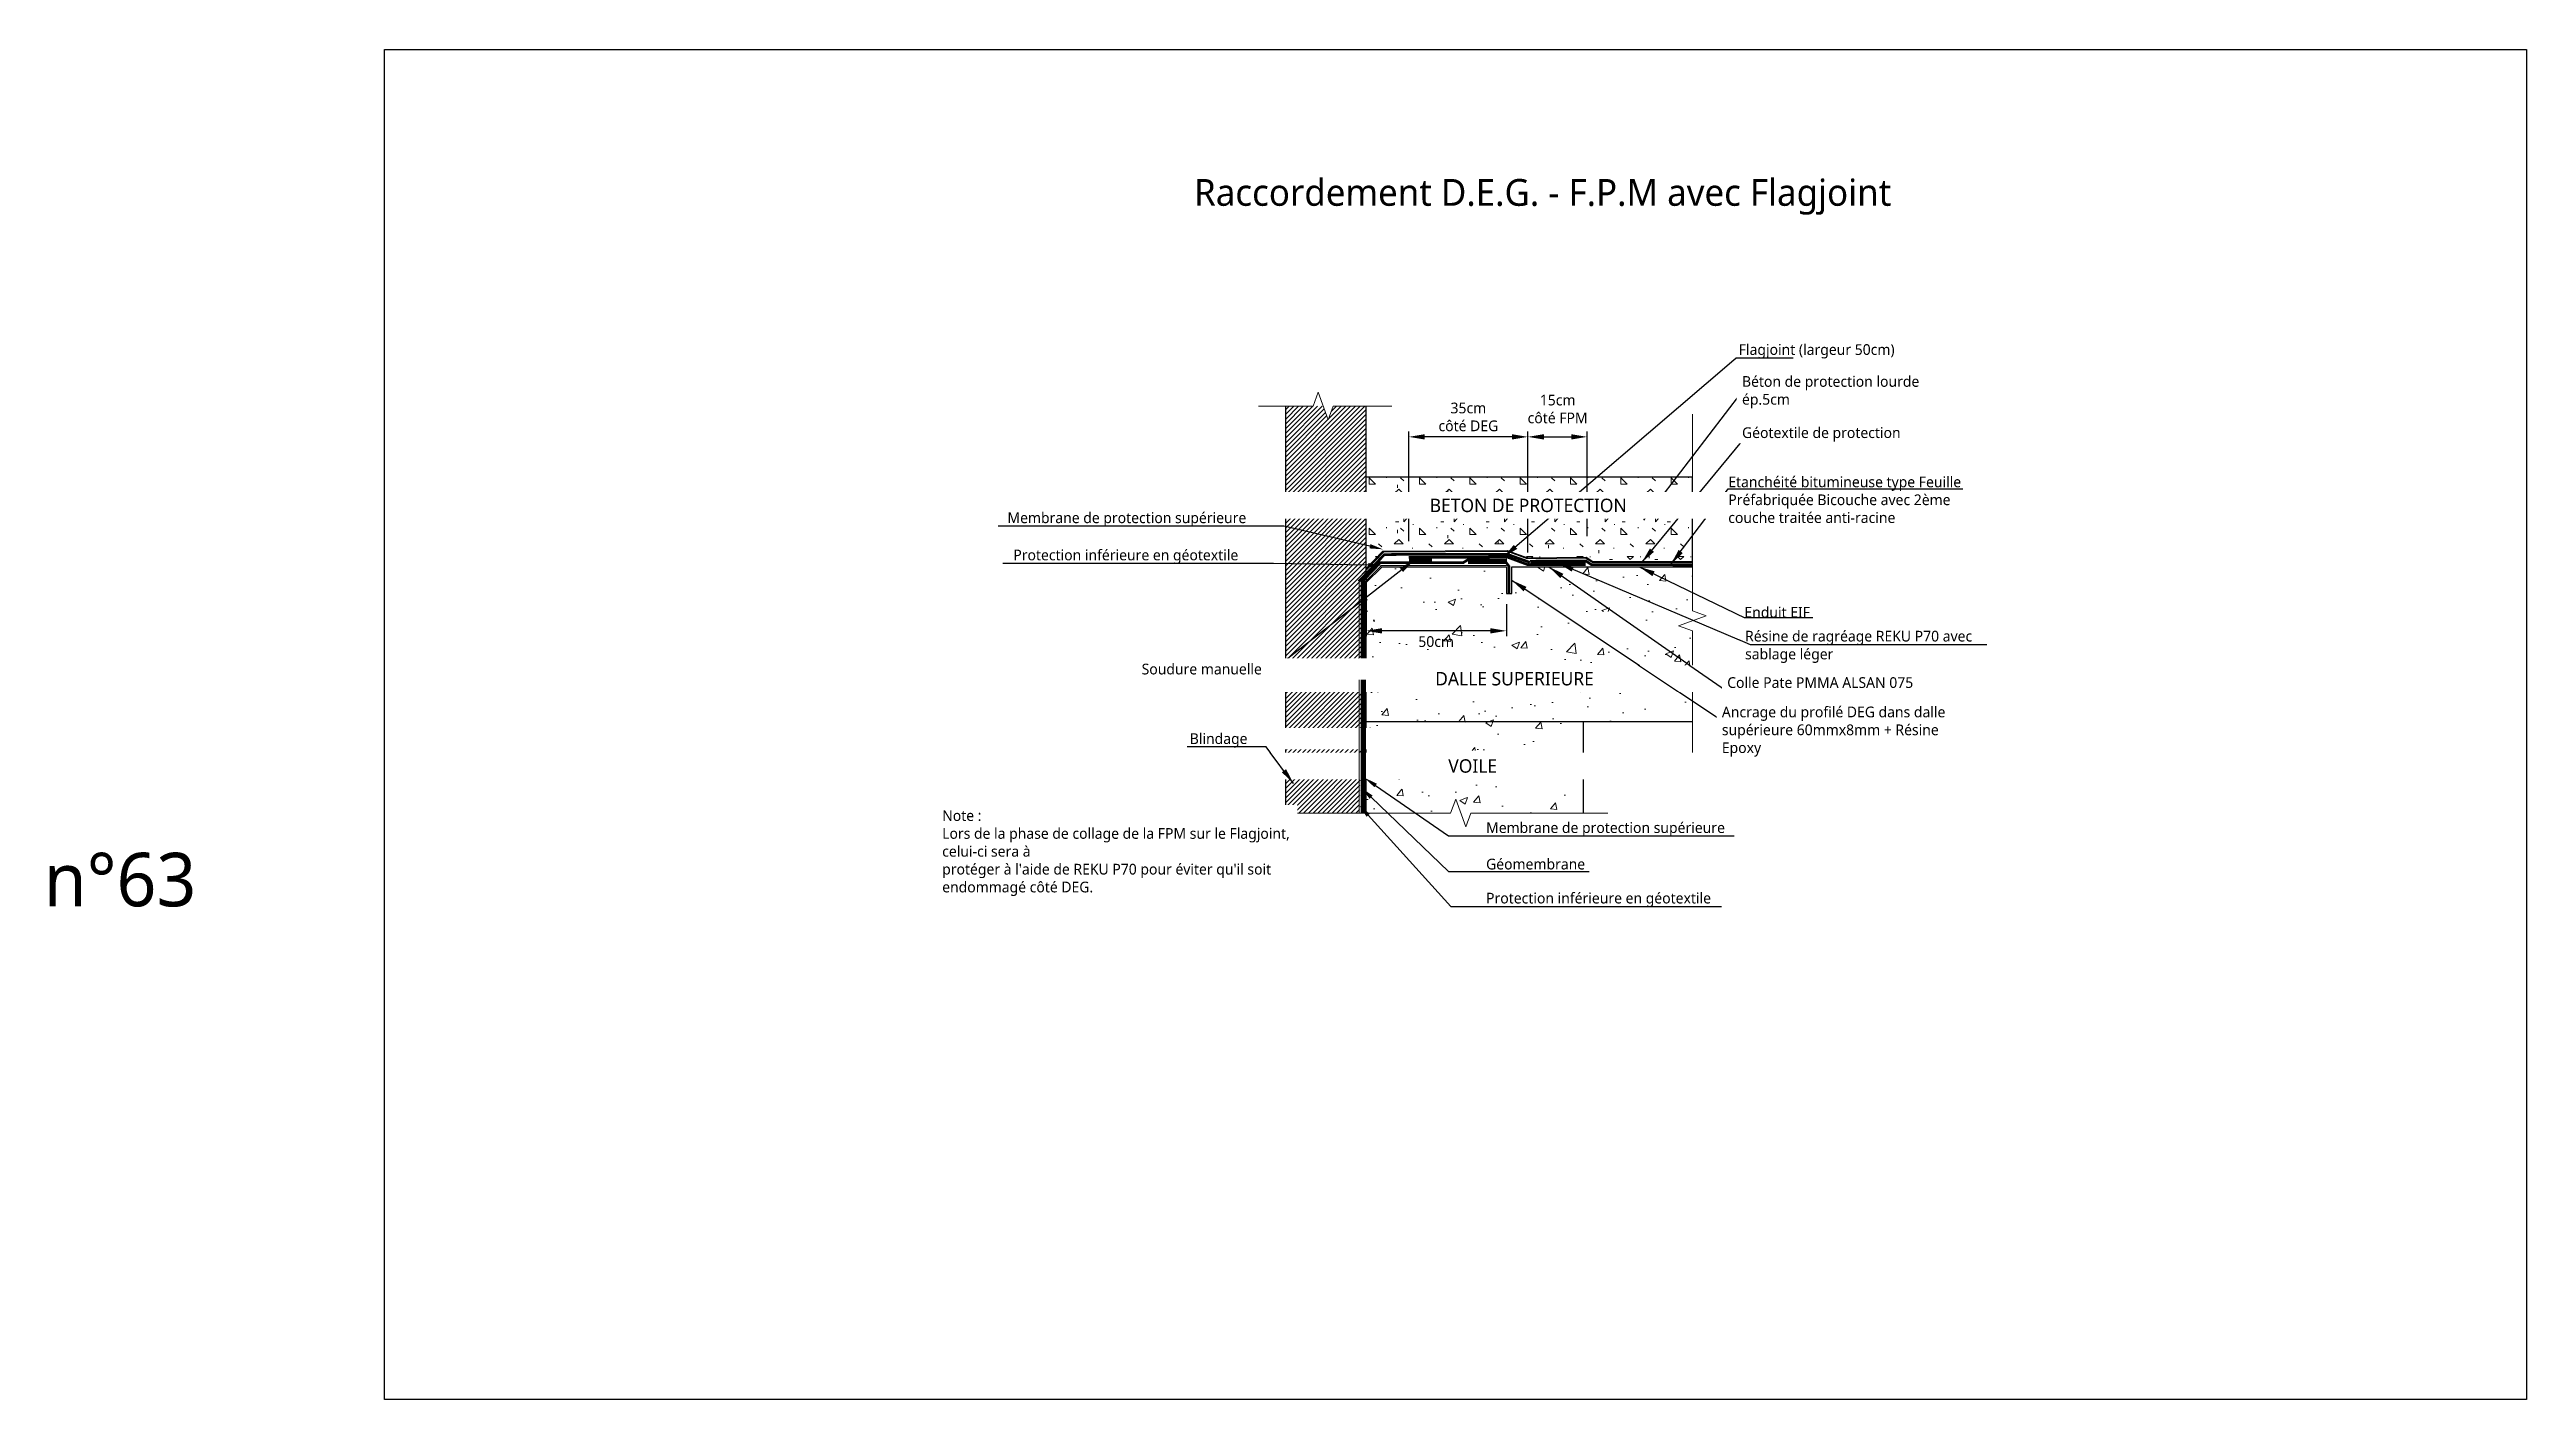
# Model space of a CAD drawing. Header units: millimetres. Extents: x -3314 to 21255525, y -15000 to 1735000.
# Drawn here: x 27130.2 to 27592.7, y 1738.1 to 1990.1 of the extents above; entities that cross this region are included whole.
import ezdxf
from ezdxf import colors
from ezdxf.entities.mleader import LeaderData, LeaderLine
from ezdxf.math import Vec2, Vec3

# ---------------------------------------------------------------- set-up
doc = ezdxf.new("R2010")
doc.units = ezdxf.units.MM
doc.linetypes.add('CONTINU', pattern=[0])
doc.linetypes.add('TIRETPT', pattern=[1, 0.5, -0.25, 0, -0.25])
for name, color, linetype, lineweight in [('Dessin_AXE', 8, 'Continuous', 5), ('Dessin_HACHURES', 253, 'Continuous', 9), ('SYSTEME_DEG_ Geomembrane SYNTHETIQUE', 1, 'Continuous', 9), ('SYSTEME_DEG_Protection superieure', 5, 'Continuous', 9), ('SYSTEME_FPM_Enduit EIF', 6, 'Continuous', 9), ("SYSTEME_FPM_Feuille Bitume + enduit d'imperméabilisation", 4, 'Continuous', 9), ('SYSTEME_FPM_GEOTEXTILE de protection', 3, 'ISOLATION', 5)]:
    doc.layers.add(name, color=color, linetype=linetype, lineweight=lineweight)
for name, color, linetype in [('Dessin_CONTOURS BETON', 7, 'Continuous'), ('Dessin_COTATIONS', 7, 'Continuous'), ('Dessin_TEXTES', 7, 'CONTINU'), ('Matériel_Profilé Flagjoint', 50, 'Continuous'), ('Matériel_Profilé PM200', 40, 'Continuous'), ('Matériel_Soudure manuelle', 11, 'Continuous'), ('Produit_ Colle PMMA ALSAN 075', 240, 'Continuous'), ('Produit_Résine REKU P70', 190, 'Continuous')]:
    doc.layers.add(name, color=color, linetype=linetype)
doc.layers.add('GEN-_-FMULT', color=210, linetype='Continuous', plot=False)
doc.styles.add('Arial', font='segoeui.ttf')
doc.styles.add('txt-moyen', font='segoeui.ttf')
doc.linetypes.add('ISOLATION', pattern='A,0.0001,-0.1,[134,ltypeshp.shx,S=0.1,R=0,X=-0.1,Y=0],-0.2,[134,ltypeshp.shx,S=0.1,R=180,X=0.1,Y=0],-0.1', length=0.4001)
doc.dimstyles.new('1000F2', dxfattribs={"dimscale": 10, "dimtxt": 0.25, "dimasz": 0.3, "dimexe": 0.2, "dimexo": 0, "dimgap": 0.1, "dimtad": 1, "dimzin": 0, "dimdsep": 46, "dimtxsty": 'txt-moyen', "dimcen": 0.1, "dimclrd": 256, "dimclre": 256, "dimclrt": 256, "dimazin": 0, "dimtfac": 1, "dimtmove": 2, "dimatfit": 3, "dimfxl": 1, "dimtolj": 1, "dimtzin": 0, "dimlwd": -1, "dimlwe": -1, "dimarcsym": 0})

msp = doc.modelspace()

# ---------------------------------------------------------------- texts
at = {"layer": 'Dessin_TEXTES', "style": 'Arial'}
msp.add_text('n°63', height=10, dxfattribs=at).set_placement((27129.08, 1830.17))
at = {"layer": 'GEN-_-FMULT', "insert": (27409.023, 1965.9515), "char_height": 5, "width": 406, "attachment_point": 2, "style": 'Arial'}
msp.add_mtext('Raccordement D.E.G. - F.P.M avec Flagjoint', dxfattribs=at)

# ---------------------------------------------------------------- blocks, each defined once
blk = doc.blocks.new('*D150')
at = {"layer": 'Defpoints', "color": 0, "transparency": 16777216}
for p in [(27376.03, 1893.57), (27402.24, 1888.57), (27376.03, 1881.61)]:
    blk.add_point(p, dxfattribs=at)
at = {"layer": 'Dessin_COTATIONS', "transparency": 16777216}
for p, q in [((27376.03, 1891.57), (27376.03, 1880.61)), ((27402.24, 1886.57), (27402.24, 1880.61)), ((27399.24, 1881.61), (27379.03, 1881.61))]:
    blk.add_line(p, q, dxfattribs=at)
for points in [[(27379.03, 1882.11), (27379.03, 1881.11), (27376.03, 1881.61)], [(27399.24, 1881.11), (27399.24, 1882.11), (27402.24, 1881.61)]]:
    blk.add_solid(points, dxfattribs=at)
at = {"layer": 'Dessin_COTATIONS', "transparency": 16777216, "insert": (27389.13, 1879.59), "char_height": 2, "attachment_point": 5, "style": 'txt-moyen'}
blk.add_mtext('\\A1;50cm', dxfattribs=at)
blk = doc.blocks.new('*D151')
at = {"layer": 'Defpoints', "color": 0, "transparency": 16777216}
for p in [(27384.01, 1917.82), (27384.01, 1896.33), (27406.27, 1894.22)]:
    blk.add_point(p, dxfattribs=at)
at = {"layer": 'Dessin_COTATIONS', "transparency": 16777216}
for p, q in [((27384.01, 1898.33), (27384.01, 1918.82)), ((27403.27, 1917.82), (27387.01, 1917.82)), ((27406.27, 1896.22), (27406.27, 1918.82))]:
    blk.add_line(p, q, dxfattribs=at)
for points in [[(27387.01, 1918.32), (27387.01, 1917.32), (27384.01, 1917.82)], [(27403.27, 1917.32), (27403.27, 1918.32), (27406.27, 1917.82)]]:
    blk.add_solid(points, dxfattribs=at)
at = {"layer": 'Dessin_COTATIONS', "transparency": 16777216, "insert": (27395.14, 1921.53), "char_height": 2, "attachment_point": 5, "style": 'txt-moyen'}
blk.add_mtext('\\A1;35cm\\Pcôté DEG', dxfattribs=at)
blk = doc.blocks.new('*D152')
at = {"layer": 'Defpoints', "color": 0, "transparency": 16777216}
for p in [(27417.35, 1917.82), (27417.35, 1897.29), (27406.27, 1894.22)]:
    blk.add_point(p, dxfattribs=at)
at = {"layer": 'Dessin_COTATIONS', "transparency": 16777216}
for p, q in [((27406.27, 1896.22), (27406.27, 1918.82)), ((27409.27, 1917.82), (27414.35, 1917.82)), ((27417.35, 1899.29), (27417.35, 1918.82))]:
    blk.add_line(p, q, dxfattribs=at)
for points in [[(27409.27, 1918.32), (27409.27, 1917.32), (27406.27, 1917.82)], [(27414.35, 1917.32), (27414.35, 1918.32), (27417.35, 1917.82)]]:
    blk.add_solid(points, dxfattribs=at)
at = {"layer": 'Dessin_COTATIONS', "transparency": 16777216, "insert": (27411.81, 1923.01), "char_height": 2, "attachment_point": 5, "style": 'txt-moyen'}
blk.add_mtext('\\A1;15cm \\Pcôté FPM', dxfattribs=at)

# ---------------------------------------------------------------- dimensions: what is measured, and where the dimension line sits
at = {"layer": 'Dessin_COTATIONS'}
for base, p1, p2, text, override, picture, middle in [((27384.0058, 1917.8231), (27406.2721, 1894.2216), (27384.0058, 1896.3253), '35cm\\Pcôté DEG', {"dimtxt": 0.2, "dimexe": 0.1, "dimexo": 0.2, "dimtad": 2, "dimtxsty": 'txt-moyen', "dimtfill": 0, "dimtfillclr": 0}, '*D151', (27395.139, 1921.5278)), ((27417.349, 1917.8231), (27406.2721, 1894.2216), (27417.349, 1897.2884), '15cm \\Pcôté FPM', {"dimtxt": 0.2, "dimexe": 0.1, "dimexo": 0.2, "dimtad": 2, "dimtxsty": 'txt-moyen', "dimtfill": 0, "dimtfillclr": 0}, '*D152', (27411.8106, 1923.0148)), ((27376.0257, 1881.6112), (27402.2374, 1888.5702), (27376.0257, 1893.5702), '50cm', {"dimtxt": 0.2, "dimexe": 0.1, "dimexo": 0.2, "dimtad": 2}, '*D150', (27389.1316, 1879.5902))]:
    dim = msp.add_linear_dim(base=base, p1=p1, p2=p2, text=text, dimstyle='1000F2', override=override, dxfattribs=at)
    dim.commit()
    dim.dimension.update_dxf_attribs({"geometry": picture, "text_midpoint": middle})

# ---------------------------------------------------------------- hatches: boundary and pattern name
at = {"layer": 'Dessin_HACHURES', "linetype": 'CONTINU', "lineweight": 0}
h = msp.add_hatch(dxfattribs=at)
h.set_pattern_fill('ANSI31', color=256, scale=5)
h.set_pattern_definition([(45, (28875.51015, 1557.37907), (-0.44194174, 0.44194174), [])])
h.paths.add_polyline_path([(27376.0257, 1923.5572), (27369.8841, 1923.5572), (27368.9466, 1920.9814), (27368.0091, 1923.5572), (27361.03, 1923.5572), (27361.03, 1864.6097), (27361.03, 1847.6006), (27374.765, 1847.6006), (27376.0257, 1897.6496)])
at = {"layer": 'Dessin_HACHURES', "linetype": 'ByBlock'}
h = msp.add_hatch(dxfattribs=at)
h.set_pattern_fill('CONCRETE1', color=256, scale=0.462523)
h.set_pattern_definition([(0, (48852.122, -3899.255), (9.3984772, 9.3984772), [1.1748097, -8.2236676]), (90, (48852.122, -3899.255), (-9.3984772, 9.3984772), [1.1748097, -8.2236676]), (135, (48853.2963, -3899.2554), (-9.3984772, 8e-16), [1.6614318, -11.6300225]), (0, (48853.296, -3893.969), (9.3984772, 9.3984772), [1.1748097, -8.2236676]), (45, (48853.884, -3894.556), (0, 9.3984772), [0.8307154, -12.460738]), (135, (48853.884, -3894.556), (-9.3984772, 8e-16), [0.8307154, -12.460738]), (0, (48856.821, -3891.619), (9.3984772, 9.3984772), [1.6614318, -7.7370455]), (45, (48856.821, -3891.619), (0, 9.3984772), [1.1748097, -12.1166447]), (135, (48858.482, -3891.619), (-9.3984772, 8e-16), [1.1748097, -12.1166447]), (90, (48858.583, -3896.906), (-9.3984772, 9.3984772), [1.1748097, -8.2236676]), (45, (48858.583, -3896.906), (0, 9.3984772), [0.8307154, -12.460738]), (135, (48859.1704, -3896.3184), (-9.3984772, 8e-16), [0.8307154, -12.460738]), (0, (48853.296, -3896.906), (9.3984772, 9.3984772), [0.587405, -7.8712247]), (0, (48860.345, -3894.556), (9.3984772, 9.3984772), [0.587405, -7.8712247]), (90, (48857.408, -3893.381), (-9.3984772, 9.3984772), [0.587405, -7.8712247]), (135, (48858.583, -3898.668), (-9.3984772, 8e-16), [0.8307154, -12.460738]), (135, (48854.471, -3892.2065), (-9.3984772, 8e-16), [0.8307154, -12.460738]), (45, (48856.527, -3896.1715), (0, 9.3984772), [0.8307154, -12.460738]), (90, (48855.352, -3898.081), (-9.3984772, 9.3984772), [0.1468512, -9.251626]), (90, (48855.793, -3894.116), (-9.3984772, 9.3984772), [0.1468512, -9.251626]), (90, (48860.198, -3892.5), (-9.3984772, 9.3984772), [0.1468512, -9.251626]), (90, (48860.345, -3897.493), (-9.3984772, 9.3984772), [0.1468512, -9.251626])])
h.paths.add_polyline_path([(27436.989, 1894.5933), (27436.989, 1910.3233), (27376.0257, 1910.3233), (27376.0257, 1893.2106), (27379.1625, 1896.5044), (27402.3776, 1896.6313), (27406.1701, 1895.2475), (27417.1313, 1895.3394), (27418.3824, 1894.5333)])
at = {"layer": 'Dessin_HACHURES', "linetype": 'CONTINU', "lineweight": 0}
h = msp.add_hatch(dxfattribs=at)
h.set_pattern_fill('AR-CONC', color=256, scale=2)
h.set_pattern_definition([(50, (28875.51, 1557.379), (14.3452, -1.25504), [1.5, -16.5]), (355, (28875.51, 1557.379), (-2.77503, 15.04384), [1.2, -13.2]), (100.4514, (28876.706, 1557.274), (11.57018, 13.7888), [1.2748, -14.02284]), (46.1842, (28875.51, 1561.379), (21.34483, -3.31039), [2.25, -24.75]), (96.6356, (28877.289, 1561.103), (18.69324, 19.48237), [1.9122, -21.03428]), (351.1842, (28875.51, 1561.38), (18.69324, 19.48237), [1.8, -19.8]), (21, (28877.51, 1560.379), (11.93814, -8.05238), [1.5, -16.5]), (326, (28877.51, 1560.379), (4.8663, 14.503), [1.2, -13.2]), (71.4514, (28878.505, 1559.708), (16.80445, 6.45062), [1.2748, -14.02284]), (37.5, (28875.51, 1557.379), (0.243197, 6.657877), [0, -13.04, 0, -13.4, 0, -13.25]), (7.5, (28875.51, 1557.379), (5.26139, 7.888234), [0, -7.64, 0, -12.74, 0, -5.05]), (327.5, (28871.05, 1557.379), (10.676449, -0.451097), [0, -5, 0, -15.6, 0, -20.7]), (317.5, (28869.05, 1557.379), (11.663723, 2.0021), [0, -6.5, 0, -10.36, 0, -14.7])])
h.paths.add_polyline_path([(27436.989, 1893.5702), (27403.2374, 1893.5702), (27403.2374, 1888.5702), (27402.2374, 1888.5702), (27402.2374, 1893.5702), (27379.0257, 1893.5702), (27376.0257, 1890.5702), (27376.0257, 1864.6097), (27436.989, 1864.6097), (27436.989, 1881.6119), (27434.4133, 1882.5494), (27436.989, 1883.4869)])
h.paths.add_polyline_path([(27376.0257, 1864.6097), (27376.0257, 1847.6006), (27391.8373, 1847.6006), (27392.7748, 1850.1763), (27393.7123, 1847.6006), (27416.5936, 1847.6006), (27416.5936, 1864.6097)])
h.paths.add_polyline_path([(27381.7587, 1881.0559), (27389.5909, 1881.0559), (27389.5909, 1885.1774), (27381.7587, 1885.1774)], flags=16)
h.paths.add_polyline_path([(27400.9587, 1881.0721), (27408.7909, 1881.0721), (27408.7909, 1885.1935), (27400.9587, 1885.1935)], flags=16)
h.paths.add_polyline_path([(27417.4583, 1881.0721), (27425.2905, 1881.0721), (27425.2905, 1885.1935), (27417.4583, 1885.1935)], flags=16)
h.paths.add_polyline_path([(27385.7229, 1870.4326), (27421.7154, 1870.4326), (27421.7154, 1875.5844), (27385.7229, 1875.5844)], flags=16)
h.paths.add_polyline_path([(27390.2702, 1854.137), (27401.8084, 1854.137), (27401.8084, 1859.2888), (27390.2702, 1859.2888)], flags=16)

# ---------------------------------------------------------------- linework, layer by layer
at = {"layer": 'Dessin_AXE', "flags": 128}
for points in [[(27380.8606, 1923.5572), (27369.8841, 1923.5572), (27368.9466, 1920.9814), (27367.0716, 1926.1329), (27366.1341, 1923.5572), (27355.9749, 1923.5572)], [(27436.989, 1922.0354), (27436.989, 1885.3619), (27439.5648, 1884.4244), (27434.4133, 1882.5494), (27436.989, 1881.6119), (27436.989, 1857.3403)], [(27421.1979, 1847.6006), (27395.5873, 1847.6006), (27394.6498, 1845.0248), (27392.7748, 1850.1763), (27391.8373, 1847.6006), (27355.6597, 1847.6006)]]:
    msp.add_lwpolyline(points, dxfattribs=at)
at = {"layer": 'Dessin_CONTOURS BETON', "linetype": 'CONTINU'}
for p, q in [((27376.0257, 1893.5702), (27376.0257, 1847.6006)), ((27416.5936, 1864.6097), (27416.5936, 1847.6006))]:
    msp.add_line(p, q, dxfattribs=at)
at = {"layer": 'Dessin_CONTOURS BETON'}
for p, q in [((27376.0257, 1890.5702), (27379.0257, 1893.5702)), ((27402.2374, 1893.5702), (27402.2374, 1888.5702)), ((27403.2374, 1888.5702), (27403.2374, 1893.5702)), ((27402.2374, 1888.5702), (27403.2374, 1888.5702))]:
    msp.add_line(p, q, dxfattribs=at)
for points in [[(27361.03, 1847.6006), (27361.03, 1864.6097), (27361.03, 1923.5572)], [(27376.0257, 1923.5572), (27376.0257, 1893.5702)], [(27436.989, 1894.5933), (27436.989, 1910.3233), (27376.0257, 1910.3233), (27376.0257, 1893.2106), (27379.1625, 1896.5044), (27402.3776, 1896.6313), (27406.1701, 1895.2475), (27417.1313, 1895.3394), (27418.3824, 1894.5333), (27436.989, 1894.5933)], [(27379.0257, 1893.5702), (27402.2374, 1893.5702)], [(27403.2374, 1893.5702), (27436.989, 1893.5702)], [(27436.989, 1864.6097), (27376.0257, 1864.6097)]]:
    msp.add_lwpolyline(points, dxfattribs=at)
at = {"layer": 'Matériel_Profilé Flagjoint', "linetype": 'CONTINU', "ltscale": 5, "const_width": 0.5, "flags": 128}
msp.add_lwpolyline([(27417.049, 1893.9419), (27406.2721, 1893.9416), (27402.3775, 1895.3884), (27394.5391, 1895.3231), (27394.5391, 1895.3231), (27384.0058, 1895.3363)], dxfattribs=at)
at = {"layer": 'Matériel_Profilé PM200', "linetype": 'CONTINU', "ltscale": 5, "const_width": 0.5, "flags": 128}
msp.add_lwpolyline([(27395.0457, 1894.3396), (27402.2041, 1894.355), (27402.7299, 1893.6382), (27402.7374, 1888.5702), (27402.7374, 1888.5702)], dxfattribs=at)
at = {"layer": 'Matériel_Soudure manuelle', "linetype": 'CONTINU', "ltscale": 5, "const_width": 0.5, "flags": 128}
msp.add_lwpolyline([(27388.322, 1894.8453), (27384.042, 1894.8453), (27384.042, 1894.8453)], dxfattribs=at)
at = {"layer": 'Produit_ Colle PMMA ALSAN 075', "ltscale": 0.1, "const_width": 0.2}
msp.add_lwpolyline([(27417.049, 1893.5702), (27403.2374, 1893.5702)], dxfattribs=at)
at = {"layer": 'Produit_Résine REKU P70', "ltscale": 0.1, "const_width": 0.2}
msp.add_lwpolyline([(27406.693, 1894.2812), (27417.053, 1894.2959)], dxfattribs=at)
at = {"layer": 'SYSTEME_DEG_Protection superieure', "linetype": 'CONTINU', "ltscale": 5, "const_width": 0.5, "flags": 128}
msp.add_lwpolyline([(27374.6756, 1890.8296), (27379.4684, 1895.8538), (27402.3775, 1895.9084), (27406.6368, 1894.3871)], dxfattribs=at)
at = {"layer": 'SYSTEME_FPM_Enduit EIF', "ltscale": 0.1, "const_width": 0.2}
msp.add_lwpolyline([(27417.049, 1893.5702), (27436.989, 1893.5702)], dxfattribs=at)
at = {"layer": "SYSTEME_FPM_Feuille Bitume + enduit d'imperméabilisation", "const_width": 0.5}
msp.add_lwpolyline([(27436.989, 1893.9279), (27418.1516, 1893.9386), (27417.0579, 1894.6575), (27406.6836, 1894.6075)], dxfattribs=at)
at = {"layer": 'SYSTEME_FPM_GEOTEXTILE de protection', "ltscale": 0.5}
for points in [[(27436.989, 1894.3797), (27418.3124, 1894.3334), (27417.0713, 1895.1394), (27406.1455, 1895.0463), (27402.4476, 1896.3913), (27379.269, 1896.3076), (27374.529, 1891.3094)], [(27375.8566, 1890.7499), (27378.9382, 1893.8251), (27402.2374, 1893.8246)]]:
    msp.add_lwpolyline(points, dxfattribs=at)

msp.set_redraw_order([(e.dxf.handle, doc.entitydb.next_handle()) for e in msp.query("TEXT MTEXT ATTDEF DIMENSION ARC_DIMENSION")])  # texts and dimensions are drawn at this point

# ---------------------------------------------------------------- leaders
at = {"layer": 'Dessin_TEXTES'}
msp.add_leader([(27427.5093, 1894.3562), (27446.2412, 1916.9285), (27475.5587, 1916.9285)], dimstyle='1000F2', override={"dimgap": 0.1, "dimtad": 0}, dxfattribs=at)
ml = msp.add_multileader_mtext('Standard', dxfattribs=at)
ml.set_content('Membrane de protection supérieure', color=256, style='txt-moyen')
ml.set_leader_properties(linetype='ByLayer', lineweight=-1)
ml.build(insert=Vec2(0, 0))
ml.multileader.update_dxf_attribs({"text_left_attachment_type": 6, "text_right_attachment_type": 6, "dogleg_length": 7.5, "arrow_head_size": 2.5})
ctx = ml.context
ctx.base_point, ctx.char_height, ctx.arrow_head_size, ctx.plane_origin = Vec3(27307.7735, 1901.1576), 2, 2.5, Vec3(27279.5384, 1907.9399)
ctx.left_attachment, ctx.right_attachment, ctx.text_align_type = 6, 6, 2
notes = []
notes.append((ctx, [(0, (1, 1, 0), (27360.6845, 1901.1576), (-1, 0), 5.015, [(0, [(27379.1981, 1896.8252)], 0, [])])]))
ctx.mtext.insert, ctx.mtext.alignment, ctx.mtext.flow_direction = Vec3(27353.6695, 1903.7116), 3, 5
ml = msp.add_multileader_mtext('Standard', dxfattribs=at)
ml.set_content('Protection inférieure en géotextile', color=256, style='txt-moyen')
ml.set_leader_properties(linetype='ByLayer', lineweight=-1)
ml.build(insert=Vec2(0, 0))
ml.multileader.update_dxf_attribs({"text_left_attachment_type": 6, "text_right_attachment_type": 6, "dogleg_length": 7.5, "arrow_head_size": 2.5})
ctx = ml.context
ctx.base_point, ctx.char_height, ctx.arrow_head_size, ctx.plane_origin = Vec3(27308.921, 1894.1816), 2, 2.5, Vec3(27289.401, 1898.3752)
ctx.left_attachment, ctx.right_attachment, ctx.text_align_type = 6, 6, 2
notes.append((ctx, [(0, (1, 1, 0), (27358.7763, 1894.1816), (-1, 0), 4.6033, [(0, [(27378.9382, 1893.8251)], 0, [])])]))
ctx.mtext.insert, ctx.mtext.alignment, ctx.mtext.flow_direction = Vec3(27352.173, 1896.7676), 3, 5
ml = msp.add_multileader_mtext('Standard', dxfattribs=at)
ml.set_content('Protection inférieure en géotextile', color=256, style='txt-moyen')
ml.set_leader_properties(linetype='ByLayer', lineweight=-1)
ml.build(insert=Vec2(0, 0))
ml.multileader.update_dxf_attribs({"text_left_attachment_type": 6, "text_right_attachment_type": 6, "dogleg_length": 7.5, "arrow_head_size": 2.5})
ctx = ml.context
ctx.base_point, ctx.char_height, ctx.arrow_head_size, ctx.plane_origin = Vec3(27396.4511, 1830.1264), 2, 2.5, Vec3(27376.9311, 1834.32)
ctx.left_attachment, ctx.right_attachment = 6, 6
notes.append((ctx, [(0, (1, 1, 0), (27391.8478, 1830.1264), (1, 0), 4.6033, [(0, [(27374.7647, 1849.0344)], 0, [])])]))
ctx.mtext.insert, ctx.mtext.flow_direction = Vec3(27398.4511, 1832.7124), 5
for ctx, leaders in notes:
    for number, flags, end, landing, length, lines in leaders:
        leader = LeaderData()
        leader.index, (leader.has_last_leader_line, leader.has_dogleg_vector, leader.attachment_direction) = number, flags
        leader.last_leader_point, leader.dogleg_vector, leader.dogleg_length = Vec3(end), Vec3(landing), length
        for number, points, colour, breaks in lines:
            line = LeaderLine()
            line.index, line.vertices, line.color, line.breaks = number, Vec3.list(points), colors.encode_raw_color(colour), breaks
            leader.lines.append(line)
        ctx.leaders.append(leader)

# ---------------------------------------------------------------- next in the draw order: texts
at = {"layer": 'Dessin_TEXTES', "style": 'txt-moyen', "bg_fill": 2}
for s, insert, char_height, width, attachment_point in [('\\pxsm1;Géotextile de protection', (27446.2412, 1916.9285), 2, 45.903169, 7), ('\\pxsm1;DALLE SUPERIEURE', (27403.76, 1872.6523), 2.5, 116.399869, 5), ('\\pxsm1;Blindage', (27343.1178, 1861.1449), 2, 45.903169, 4), ("Note : \\PLors de la phase de collage de la FPM sur le Flagjoint, celui-ci sera à \\Pprotéger à l'aide de REKU P70 pour éviter qu'il soit endommagé côté DEG.", (27296.8832, 1840.1124), 2, 65.344153, 4)]:
    msp.add_mtext(s, dxfattribs=dict(at, insert=insert, char_height=char_height, width=width, attachment_point=attachment_point))

# ---------------------------------------------------------------- next in the draw order: texts
at = {"layer": 'Dessin_TEXTES', "insert": (27395.9532, 1856.3576), "char_height": 2.5, "width": 116.399869, "attachment_point": 5, "style": 'txt-moyen', "bg_fill": 2}
msp.add_mtext('\\pxsm1;VOILE', dxfattribs=at)

# ---------------------------------------------------------------- next in the draw order: leaders
at = {"layer": 'Dessin_TEXTES'}
for points in [[(27427.9031, 1902.2866), (27446.2412, 1926.1594), (27479.3591, 1926.1594)], [(27385.0058, 1894.8253), (27356.9749, 1872.9576), (27334.1303, 1872.9576)], [(27403.2374, 1891.0702), (27442.6431, 1864.7158), (27477.2609, 1864.7158)]]:
    msp.add_leader(points, dimstyle='1000F2', override={"dimgap": 0.1, "dimtad": 0}, dxfattribs=at)

# ---------------------------------------------------------------- next in the draw order: linework, layer by layer
at = {"layer": 'SYSTEME_DEG_ Geomembrane SYNTHETIQUE', "linetype": 'TIRETPT', "const_width": 0.5, "flags": 128}
msp.add_lwpolyline([(27375.2667, 1847.6006), (27375.2679, 1890.7677), (27378.7154, 1894.3582), (27394.2092, 1894.3491), (27394.9497, 1894.8101), (27402.3541, 1894.8623)], dxfattribs=at)
at = {"layer": 'SYSTEME_DEG_Protection superieure', "linetype": 'CONTINU', "ltscale": 5, "const_width": 0.5, "flags": 128}
msp.add_lwpolyline([(27375.7685, 1847.6106), (27375.7766, 1890.7299), (27375.7766, 1890.7299)], dxfattribs=at)
at = {"layer": 'SYSTEME_FPM_GEOTEXTILE de protection', "ltscale": 0.5}
msp.add_lwpolyline([(27374.765, 1847.6006), (27374.7556, 1890.8096), (27374.7556, 1890.8096)], dxfattribs=at)

# ---------------------------------------------------------------- next in the draw order: texts
at = {"layer": 'Dessin_TEXTES', "char_height": 2, "width": 45.903169, "attachment_point": 4, "style": 'txt-moyen', "bg_fill": 2}
for s, insert in [('\\pxsm1;Béton de protection lourde \\Pép.5cm', (27446.2412, 1926.1594)), ('\\pxsm1;Etanchéité bitumineuse type Feuille\\PPréfabriquée Bicouche avec 2ème\\Pcouche traitée anti-racine', (27443.6743, 1906.0589)), ('\\pxsm1;Ancrage du profilé DEG dans dalle supérieure 60mmx8mm + Résine Epoxy', (27442.4807, 1862.7928))]:
    msp.add_mtext(s, dxfattribs=dict(at, insert=insert))

# ---------------------------------------------------------------- next in the draw order: leaders
at = {"layer": 'Dessin_TEXTES'}
msp.add_leader([(27362.4978, 1853.0923), (27357.3998, 1859.9392), (27342.6212, 1859.9392)], dimstyle='1000F2', override={"dimgap": 0.1, "dimtad": 0}, dxfattribs=at)
ml = msp.add_multileader_mtext('Standard', dxfattribs=at)
ml.set_content('Géomembrane', color=256, style='txt-moyen')
ml.set_leader_properties(linetype='ByLayer', lineweight=-1)
ml.build(insert=Vec2(0, 0))
ml.multileader.update_dxf_attribs({"text_left_attachment_type": 6, "text_right_attachment_type": 6, "dogleg_length": 7.5, "arrow_head_size": 2.5})
ctx = ml.context
ctx.base_point, ctx.char_height, ctx.arrow_head_size, ctx.plane_origin = Vec3(27396.4511, 1836.6616), 2, 2.5, Vec3(27372.9193, 1843.4452)
ctx.left_attachment, ctx.right_attachment = 6, 6
notes = []
notes.append((ctx, [(0, (1, 1, 0), (27391.436, 1836.6616), (1, 0), 5.015, [(0, [(27375.181, 1852.2848)], 0, [])])]))
ctx.mtext.insert, ctx.mtext.flow_direction = Vec3(27398.4511, 1839.0616), 5
ml = msp.add_multileader_mtext('Standard', dxfattribs=at)
ml.set_content('Membrane de protection supérieure', color=256, style='txt-moyen')
ml.set_leader_properties(linetype='ByLayer', lineweight=-1)
ml.build(insert=Vec2(0, 0))
ml.multileader.update_dxf_attribs({"text_left_attachment_type": 6, "text_right_attachment_type": 6, "dogleg_length": 7.5, "arrow_head_size": 2.5})
ctx = ml.context
ctx.base_point, ctx.char_height, ctx.arrow_head_size, ctx.plane_origin = Vec3(27396.4511, 1843.3126), 2, 2.5, Vec3(27368.216, 1850.0949)
ctx.left_attachment, ctx.right_attachment = 6, 6
notes.append((ctx, [(0, (1, 1, 0), (27391.436, 1843.3126), (1, 0), 5.015, [(0, [(27375.7723, 1854.1594)], 0, [])])]))
ctx.mtext.insert, ctx.mtext.flow_direction = Vec3(27398.4511, 1845.8666), 5
for ctx, leaders in notes:
    for number, flags, end, landing, length, lines in leaders:
        leader = LeaderData()
        leader.index, (leader.has_last_leader_line, leader.has_dogleg_vector, leader.attachment_direction) = number, flags
        leader.last_leader_point, leader.dogleg_vector, leader.dogleg_length = Vec3(end), Vec3(landing), length
        for number, points, colour, breaks in lines:
            line = LeaderLine()
            line.index, line.vertices, line.color, line.breaks = number, Vec3.list(points), colors.encode_raw_color(colour), breaks
            leader.lines.append(line)
        ctx.leaders.append(leader)

# ---------------------------------------------------------------- next in the draw order: texts
at = {"layer": 'Dessin_TEXTES', "char_height": 2, "width": 45.903169, "attachment_point": 4, "style": 'txt-moyen', "bg_fill": 2}
for s, insert in [('\\pxsm1;Flagjoint (largeur 50cm)', (27445.6329, 1933.781)), ('\\pxsm1;Soudure manuelle', (27334.1303, 1874.4576))]:
    msp.add_mtext(s, dxfattribs=dict(at, insert=insert))

# ---------------------------------------------------------------- next in the draw order: leaders
at = {"layer": 'Dessin_TEXTES'}
for points in [[(27432.9822, 1894.0296), (27443.6743, 1908.1044), (27487.4852, 1908.1044)], [(27410.1432, 1893.5702), (27443.1537, 1870.5372), (27480.5716, 1870.5372)]]:
    msp.add_leader(points, dimstyle='1000F2', override={"dimgap": 0.1, "dimtad": 0}, dxfattribs=at)

# ---------------------------------------------------------------- next in the draw order: texts
at = {"layer": 'Dessin_TEXTES', "char_height": 2, "width": 45.903169, "attachment_point": 4, "style": 'txt-moyen', "bg_fill": 2}
for s, insert in [('\\pxsm1;Enduit EIF', (27446.6914, 1885.0598)), ('\\pxsm1;Colle Pate PMMA ALSAN 075', (27443.4807, 1871.9368))]:
    msp.add_mtext(s, dxfattribs=dict(at, insert=insert))

# ---------------------------------------------------------------- next in the draw order: leaders
at = {"layer": 'Dessin_TEXTES'}
msp.add_leader([(27401.6682, 1895.3298), (27445.1329, 1932.581), (27455.7882, 1932.581)], dimstyle='1000F2', override={"dimgap": 0.1, "dimtad": 0}, dxfattribs=at)

# ---------------------------------------------------------------- next in the draw order: texts
at = {"layer": 'Dessin_TEXTES', "insert": (27406.3215, 1905.0112), "char_height": 2.5, "width": 116.399869, "attachment_point": 5, "style": 'txt-moyen', "bg_fill": 2}
msp.add_mtext('\\pxsm1;BETON DE PROTECTION', dxfattribs=at)

# ---------------------------------------------------------------- next in the draw order: leaders
at = {"layer": 'Dessin_TEXTES'}
msp.add_leader([(27427.019, 1893.5702), (27446.6242, 1884.1031), (27459.4609, 1884.1031)], dimstyle='1000F2', override={"dimgap": 0.1, "dimtad": 0}, dxfattribs=at)

# ---------------------------------------------------------------- next in the draw order: texts
at = {"layer": 'Dessin_TEXTES', "insert": (27446.8205, 1878.6142), "char_height": 2, "width": 45.903169, "attachment_point": 4, "style": 'txt-moyen', "bg_fill": 2}
msp.add_mtext('\\pxsm1;Résine de ragréage REKU P70 avec sablage léger', dxfattribs=at)

# ---------------------------------------------------------------- next in the draw order: linework, layer by layer
at = {"layer": 'Defpoints', "linetype": 'Continuous'}
msp.add_lwpolyline([(27192.734, 1990.1221), (27592.734, 1990.1221), (27592.734, 1738.1221), (27192.734, 1738.1221)], close=True, dxfattribs=at)

# ---------------------------------------------------------------- next in the draw order: leaders
at = {"layer": 'Dessin_TEXTES'}
msp.add_leader([(27411.873, 1894.2886), (27447.7721, 1879.0598), (27491.99, 1879.0598)], dimstyle='1000F2', override={"dimgap": 0.1, "dimtad": 0}, dxfattribs=at)

doc.saveas('drawing.dxf')
